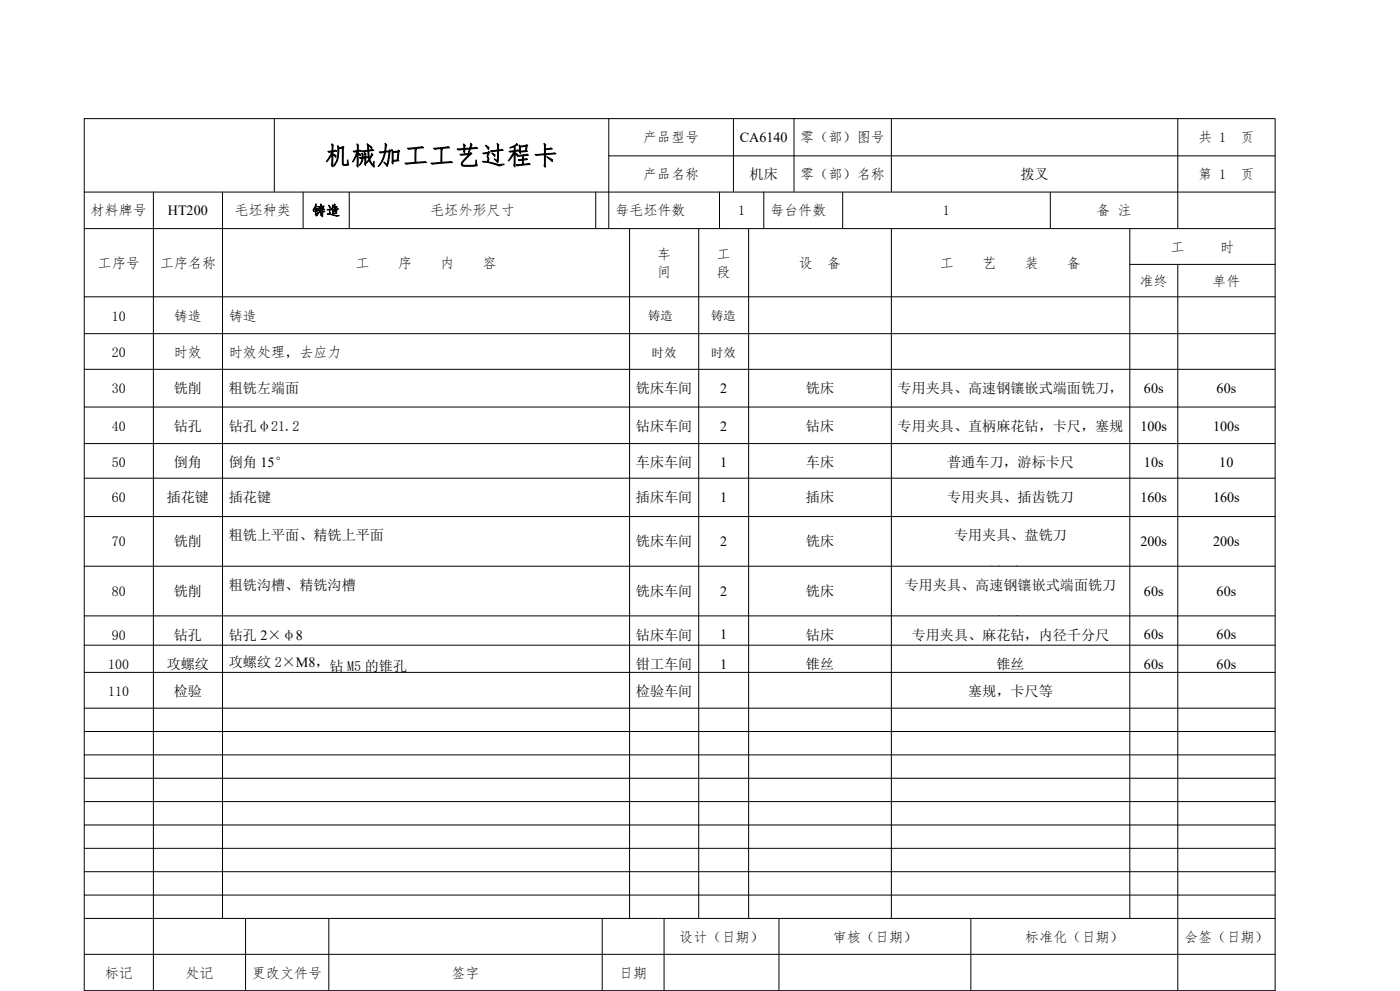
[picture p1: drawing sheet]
<svg xmlns="http://www.w3.org/2000/svg" width="420mm" height="297mm" viewBox="0 0 420 297" stroke-linecap="round" stroke-linejoin="round" font-family="sans-serif">
<defs><g id="words">
<text font-size="7.7" x="97.4" y="49.3">机械加工工艺过程卡</text>
<g font-size="4.2">
<text x="192.9" y="42.6">产品型号</text>
<text x="222" y="42.6">CA6140</text>
<text x="240.1" y="42.6">零（部）图号</text>
<text x="359.5" y="42.6">共 1</text>
<text x="372.2" y="42.6">页</text>
<text x="192.9" y="53.7">产品名称</text>
<text x="224.9" y="53.7">机床</text>
<text x="240.1" y="53.7">零（部）名称</text>
<text x="306.2" y="53.7">拨叉</text>
<text x="359.5" y="53.7">第 1</text>
<text x="372.2" y="53.7">页</text>
<text x="27.2" y="64.6">材料牌号</text>
<text x="50.4" y="64.6">HT200</text>
<text x="70.4" y="64.6">毛坯种类</text>
<text x="93.6" y="64.6">铸造</text>
<text x="129.1" y="64.6">毛坯外形尺寸</text>
<text x="184.6" y="64.6">每毛坯件数</text>
<text x="221.4" y="64.6">1</text>
<text x="231.1" y="64.6">每台件数</text>
<text x="282.9" y="64.6">1</text>
<text x="329" y="64.6">备 注</text>
<text x="197.1" y="77.5">车</text>
<text x="215" y="77.5">工</text>
<text x="351.2" y="75.4">工</text>
<text x="366.1" y="75.4">时</text>
<text x="29.3" y="80.3">工序号</text>
<text x="47.9" y="80.3">工序名称</text>
<text x="106.7" y="80.3">工</text>
<text x="119.4" y="80.3">序</text>
<text x="132.1" y="80.3">内</text>
<text x="144.8" y="80.3">容</text>
<text x="197.1" y="83">间</text>
<text x="215" y="83">段</text>
<text x="239.7" y="80.3">设</text>
<text x="248.2" y="80.3">备</text>
<text x="282" y="80.3">工</text>
<text x="294.7" y="80.3">艺</text>
<text x="307.4" y="80.3">装</text>
<text x="320.1" y="80.3">备</text>
<text x="341.9" y="85.6">准终</text>
<text x="363.7" y="85.6">单件</text>
<text x="33.5" y="96.1">10</text>
<text x="52.2" y="96.1">铸造</text>
<text x="68.7" y="96.1">铸造</text>
<text x="33.5" y="107.1">20</text>
<text x="52.2" y="107.1">时效</text>
<text x="68.7" y="107.1">时效处理，去应力</text>
<text x="33.5" y="117.9">30</text>
<text x="52.2" y="117.9">铣削</text>
<text x="68.7" y="117.8">粗铣左端面</text>
<text x="190.8" y="117.9">铣床车间</text>
<text x="216.1" y="117.8">2</text>
<text x="241.8" y="117.9">铣床</text>
<text x="269.3" y="117.8">专用夹具、高速钢镶嵌式端面铣刀，</text>
<text x="343.2" y="117.8">60s</text>
<text x="365" y="117.8">60s</text>
<text x="33.5" y="129.1">40</text>
<text x="52.2" y="129.1">钻孔</text>
<text x="68.7" y="129.1">钻孔φ21.2</text>
<text x="190.8" y="129.1">钻床车间</text>
<text x="216.1" y="129">2</text>
<text x="241.8" y="129.1">钻床</text>
<text x="269.3" y="129.1">专用夹具、直游标卡尺，卡尺，塞规</text>
<text x="294.7" y="129.1">柄麻花钻</text>
<text x="342.2" y="129">100s</text>
<text x="364" y="129">100s</text>
<text x="33.5" y="140.1">50</text>
<text x="52.2" y="140.1">倒角</text>
<text x="68.7" y="140.1">倒角 15°</text>
<text x="190.8" y="140.1">车床车间</text>
<text x="216.1" y="140">1</text>
<text x="241.8" y="140.1">车床</text>
<text x="284.1" y="140.1">普通车刀，游标卡尺</text>
<text x="343.2" y="140">10s</text>
<text x="365.8" y="140">10</text>
<text x="33.5" y="150.6">60</text>
<text x="50" y="150.6">插花键</text>
<text x="68.7" y="150.5">插花键</text>
<text x="190.8" y="150.6">插床车间</text>
<text x="216.1" y="150.5">1</text>
<text x="241.8" y="150.6">插床</text>
<text x="284.1" y="150.6">专用夹具、插齿铣刀</text>
<text x="342.2" y="150.5">160s</text>
<text x="364" y="150.5">160s</text>
<text x="68.7" y="161.4">1.</text>
<text x="68.7" y="161.9">粗铣上平面、精铣上平面</text>
<text x="286.3" y="161.9">专用夹具、盘铣刀</text>
<text x="33.5" y="163.8">70</text>
<text x="52.2" y="163.8">铣削</text>
<text x="190.8" y="163.8">铣床车间</text>
<text x="216.1" y="163.7">2</text>
<text x="241.8" y="163.8">铣床</text>
<text x="342.2" y="163.7">200s</text>
<text x="364" y="163.7">200s</text>
<text x="294.7" y="172.9">游标卡尺</text>
<text x="33.5" y="178.7">80</text>
<text x="52.2" y="178.7">铣削</text>
<text x="68.7" y="176.8">粗铣沟槽、精铣沟槽</text>
<text x="190.8" y="178.7">铣床车间</text>
<text x="216.1" y="178.6">2</text>
<text x="241.8" y="178.7">铣床</text>
<text x="271.4" y="176.8">专用夹具、高速钢镶嵌式端面铣刀</text>
<text x="343.2" y="178.6">60s</text>
<text x="365" y="178.6">60s</text>
<text x="33.5" y="191.7">90</text>
<text x="52.2" y="191.7">钻孔</text>
<text x="68.7" y="191.7">钻孔 2×φ8</text>
<text x="190.8" y="191.7">钻床车间</text>
<text x="216.1" y="191.7">1</text>
<text x="241.8" y="191.7">钻床</text>
<text x="273.6" y="191.7">专用夹具、麻花钻，内径千分尺</text>
<text x="294.7" y="187.9">游标卡尺</text>
<text x="343.2" y="191.7">60s</text>
<text x="365" y="191.7">60s</text>
<text x="32.5" y="200.5">100</text>
<text x="50" y="200.5">攻螺纹</text>
<text x="68.7" y="200">攻螺纹 2×M8，钻 M5 的锥孔</text>
<text x="190.8" y="200.5">钳工车间</text>
<text x="216.1" y="200.4">1</text>
<text x="241.8" y="200.5">锥丝</text>
<text x="299" y="200.5">锥丝</text>
<text x="343.2" y="200.4">60s</text>
<text x="365" y="200.4">60s</text>
<text x="32.5" y="208.7">110</text>
<text x="52.2" y="208.7">检验</text>
<text x="190.8" y="208.7">检验车间</text>
<text x="290.5" y="208.7">塞规，卡尺等</text>
<text x="203.8" y="282.2">设计（日期）</text>
<text x="249.8" y="282.2">审核（日期）</text>
<text x="307.5" y="282.2">标准化（日期）</text>
<text x="355.3" y="282.2">会签（日期）</text>
<text x="31.4" y="293">标记</text>
<text x="55.6" y="293">处记</text>
<text x="75.6" y="293">更改文件号</text>
<text x="135.4" y="293">签字</text>
<text x="185.7" y="293">日期</text>
</g>
<g font-size="3.7">
<text x="194.5" y="95.9">铸造</text>
<text x="213.4" y="95.9">铸造</text>
<text x="195.6" y="106.9">时效</text>
<text x="213.4" y="106.9">时效</text>
</g>
</g></defs>
<g fill="none" stroke="#000" stroke-width=".3">
<path d="M25.2 35.6h357.5M25.3 35.5v261.5M82.3 35.5v22M182.7 35.5v32.9M220.1 35.5v22M238.2 35.5v22M267.4 35.5v22M353.4 35.5v32.9M382.6 35.6v261.4M25.2 57.6h357.5M46 57.5v239.4M66.8 57.5v217.7"/>
<path d="M90.9 57.5v10.9M104.8 57.5v10.9M178.7 57.5v10.9M182.6 46.7h200.1M215.9 57.5v10.9M229.2 57.5v10.9M252.8 57.5v10.9M315.1 57.5v10.9M25.2 68.5h357.5M188.9 68.4v206.8M209.6 68.4v206.8M224.6 68.4v206.8"/>
<path d="M267.4 68.4v206.8M338.9 79.2h43.8M339 68.4v206.8M353.4 79.2v217.7M25.2 89h357.5M25.2 100h357.5M25.2 110.7h357.5M25.2 122h357.5M25.2 133h357.5M25.2 143.3h357.5M25.2 154.8h357.5M25.2 169.7h357.5"/>
<path d="M25.2 184.6h357.5M25.2 193.4h357.5M25.2 201.5h357.5M25.2 212.3h357.5M25.2 219.3h357.5M25.2 226.3h357.5M25.2 233.3h357.5M25.2 240.3h357.5M25.2 247.3h357.5M25.2 254.3h357.5M25.2 261.3h357.5M25.2 268.3h357.5"/>
<path d="M25.2 275.3h357.5M73.7 275.2v21.7M98.7 275.2v21.7M180.7 275.2v21.7M199.2 275.2v21.7M233.7 275.2v21.7M291.3 275.2v21.7M25.2 286h357.5M25.2 296.9h357.5"/>
</g>
<use href="#words"/>
</svg>
